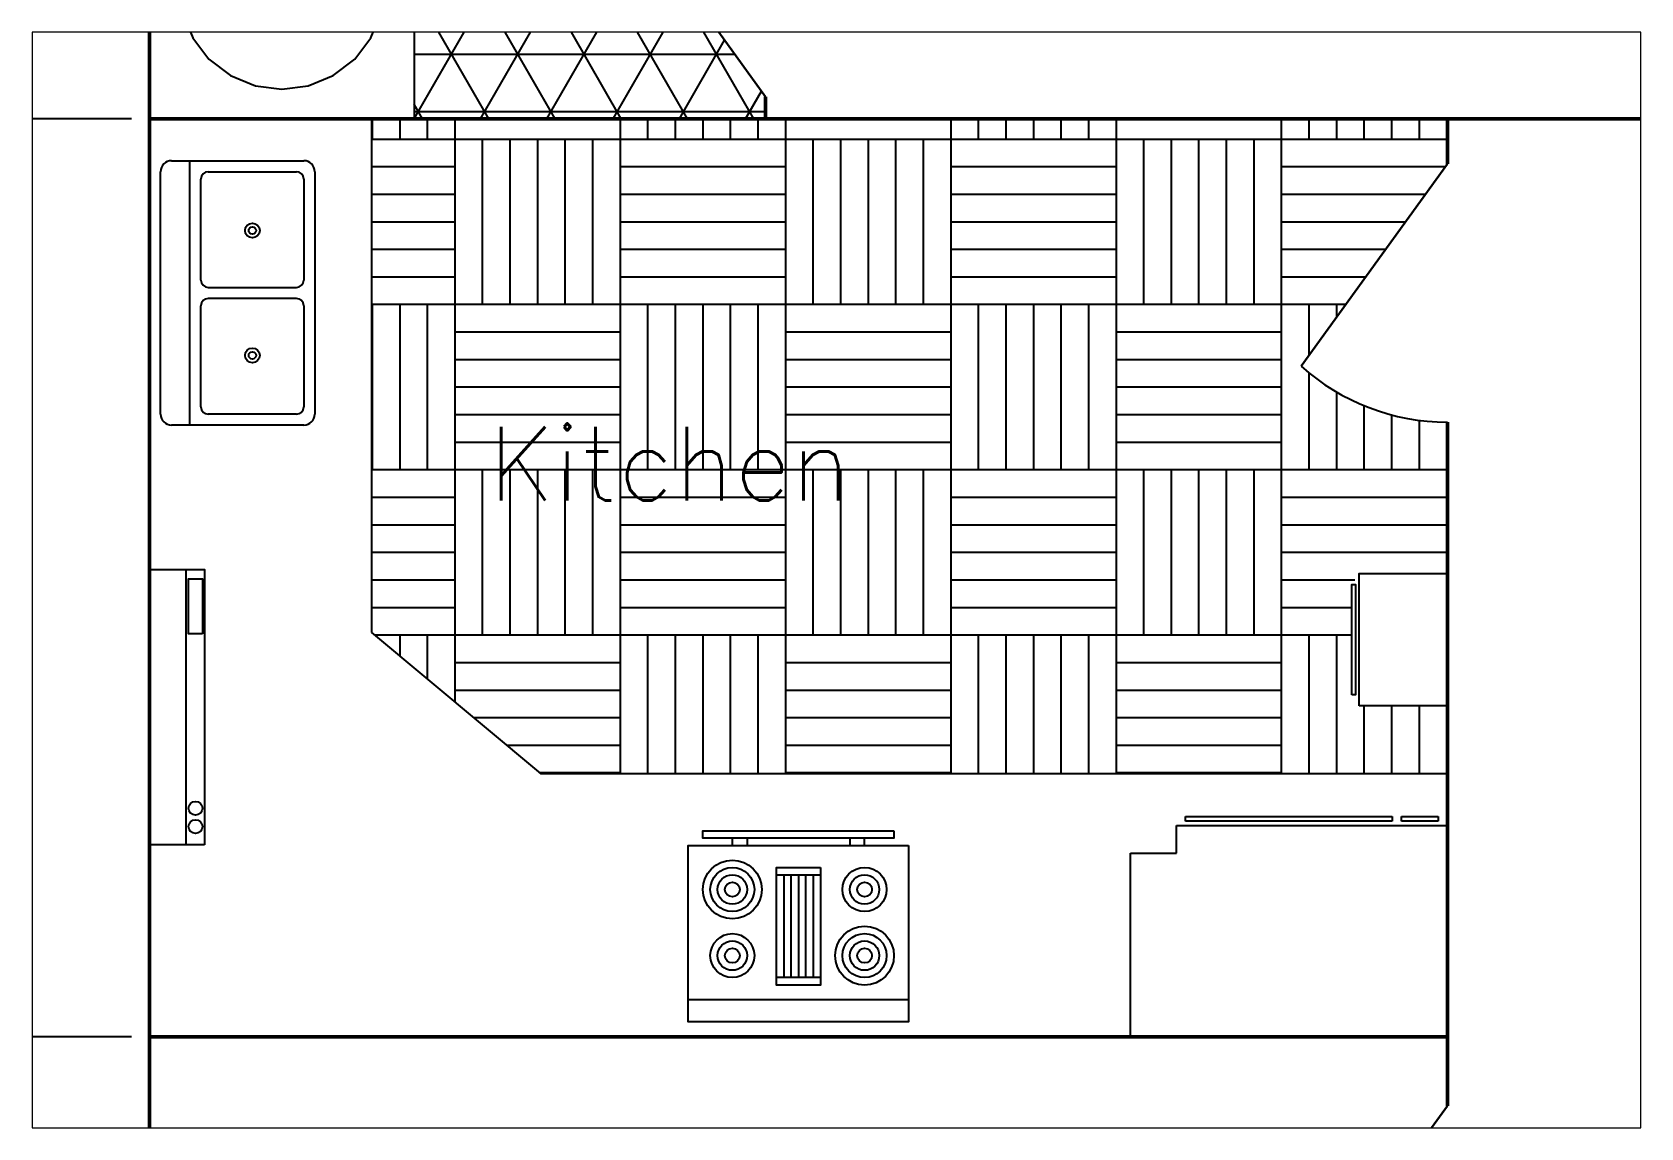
# Paper-space layout 'Detail' of a CAD drawing. Header units: inches. Extents: x 0.51 to 9.27, y 2.81 to 8.77.
# The model-space entities are those that its viewports show. They can reach past a viewport. Long polylines and large blocks are cut down to what shows.
import ezdxf

# ---------------------------------------------------------------- set-up
doc = ezdxf.new("R2010")
doc.units = ezdxf.units.IN
doc.header["$LTSCALE"] = 0.03937
doc.header["$MEASUREMENT"] = 0
for name, color, linetype in [('Blocks', 4, 'Continuous'), ('Dim', 3, 'Continuous'), ('Doors', 6, 'Continuous'), ('Hatches', 2, 'Continuous'), ('Text', 1, 'Continuous')]:
    doc.layers.add(name, color=color, linetype=linetype)
doc.styles.get("Standard").update_dxf_attribs({"font": 'simplex.shx', "height": 0.4})
doc.dimstyles.get("Standard").update_dxf_attribs({"dimscale": 800, "dimtxt": 0.007087, "dimasz": 0.007087, "dimexe": 0.007087, "dimexo": 0.002461, "dimgap": 0.003543, "dimtad": 0, "dimtih": 1, "dimtoh": 1, "dimzin": 0, "dimdsep": 46, "dimlunit": 4, "dimtxsty": 'Standard', "dimcen": 0.003543, "dimadec": 0, "dimazin": 0, "dimtfac": 1, "dimtofl": 0, "dimtmove": 0, "dimatfit": 3, "dimfxl": 0.03937, "dimtolj": 1, "dimtzin": 0, "dimarcsym": 0})

# ---------------------------------------------------------------- blocks, each defined once
blk = doc.blocks.new('Bath Tub - 26 x 60 in.')
for p, q in [((9, -17), (9, -19)), ((8, -18), (10, -18))]:
    blk.add_line(p, q)
blk.add_lwpolyline([(0, -36), (0, 0), (60, 0), (60, -36)], close=True)
for points in [[(6, -4), (42, -4)], [(4, -30), (4, -6)], [(42, -32), (6, -32)]]:
    blk.add_lwpolyline(points)
for radius in [1.5, 1]:
    blk.add_circle((9, -18), radius)
for centre, radius, start, end in [((5.75, -5.75), 1.77, 81.8699, 188.1301), ((42, -18), 14, 270, 90), ((5.75, -30.25), 1.77, 171.8699, 278.1301)]:
    blk.add_arc(centre, radius, start, end)
blk = doc.blocks.new('Door')
at = {"lineweight": 30}
blk.add_line((0, 0), (15.93, 22.03), dxfattribs=at)
blk.add_arc((-0.03, 4.2), 23.92, 48.1739, 89.9397)
blk = doc.blocks.new('Range-Oven - 30 in top')
for p, q in [((0, -3), (30, -3)), ((12, -6), (18, -6)), ((13, -20), (13, -6)), ((14, -6), (14, -20)), ((15, -20), (15, -6)), ((16, -6), (16, -20)), ((17, -20), (17, -6)), ((18, -20), (12, -20)), ((6, -24), (6, -25)), ((8, -25), (8, -24)), ((22, -25), (22, -24)), ((24, -24), (24, -25))]:
    blk.add_line(p, q)
for points in [[(0, -24), (0, 0), (30, 0), (30, -24)], [(12, -21), (12, -5), (18, -5), (18, -21)], [(2, -26), (2, -25), (28, -25), (28, -26)]]:
    blk.add_lwpolyline(points, close=True)
for centre, radius in [((6, -9), 4), ((6, -9), 3), ((24, -9), 3), ((6, -9), 2), ((6, -9), 1), ((24, -9), 2), ((24, -9), 1), ((6, -18), 3), ((24, -18), 4), ((24, -18), 3), ((6, -18), 2), ((6, -18), 1), ((24, -18), 2), ((24, -18), 1)]:
    blk.add_circle(centre, radius)
blk = doc.blocks.new('Sink-double - 36 in top')
for p, q in [((-18, -4), (18, -4)), ((-0.75, -18.5), (-0.75, -6.5)), ((0.75, -6.5), (0.75, -18.5))]:
    blk.add_line(p, q)
for points in [[(-16.5, 0), (16.5, 0)], [(-18, -19.5), (-18, -1.5)], [(18, -1.5), (18, -19.5)], [(-16.5, -18.5), (-16.5, -6.5)], [(-15.5, -5.5), (-1.75, -5.5)], [(1.75, -5.5), (15.5, -5.5)], [(16.5, -6.5), (16.5, -18.5)], [(-1.75, -19.5), (-15.5, -19.5)], [(15.5, -19.5), (1.75, -19.5)], [(16.5, -21), (-16.5, -21)]]:
    blk.add_lwpolyline(points)
for centre, radius in [((-8.5, -12.5), 1), ((-8.5, -12.5), 0.5), ((8.5, -12.5), 1), ((8.5, -12.5), 0.5)]:
    blk.add_circle(centre, radius)
for centre, radius, start, end in [((-16.5, -1.5), 1.5, 90, 180), ((16.5, -1.5), 1.5, 0, 90), ((-15.5, -6.5), 1, 90, 180), ((-1.75, -6.5), 1, 0, 90), ((1.75, -6.5), 1, 90, 180), ((15.5, -6.5), 1, 0, 90), ((-16.5, -19.5), 1.5, 180, 270), ((-15.5, -18.5), 1, 180, 270), ((-1.75, -18.5), 1, 270, 0), ((1.75, -18.5), 1, 180, 270), ((15.5, -18.5), 1, 270, 0), ((16.5, -19.5), 1.5, 270, 0)]:
    blk.add_arc(centre, radius, start, end)
blk = doc.blocks.new('Wall Cabinet - 18 x 12 in side')
for points in [[(-12, -18), (-12, 0), (0, 0), (0, -18)], [(-13, -16.5), (-13, -1.5), (-12.5, -1.5), (-12.5, -16.5)]]:
    blk.add_lwpolyline(points, close=True)
blk = doc.blocks.new('Range Hood - 30 in front')
blk.add_line((0, -4), (30.0001, -4))
for points in [[(0, -6), (0, 0), (30.0001, 0), (30.0001, -6)], [(23, -5.75), (23, -4.25), (29, -4.25), (29, -5.75)]]:
    blk.add_lwpolyline(points, close=True)
for centre in [(2, -5), (4, -5)]:
    blk.add_circle(centre, 0.75)
blk = doc.blocks.new('Base Cabinet 1 Door - side')
for p, q in [((-24, 33.5), (-23.5, 33.5)), ((-24, 29.5), (-24, 33.5)), ((-23.5, 33.5), (-23.5, 29.5)), ((-23.5, 29.5), (-24, 29.5)), ((-24, 6), (-24, 28.5)), ((-24, 28.5), (-23.5, 28.5)), ((-23.5, 28.5), (-23.5, 6)), ((-23.5, 6), (-24, 6)), ((-20, 5), (-23, 5)), ((-20, 0), (-20, 5))]:
    blk.add_line(p, q)
blk.add_lwpolyline([(-23, 5), (-23, 34.5), (0, 34.5), (0, 0), (-20, 0)])
blk = doc.blocks.new('*D25')
at = {"layer": 'Defpoints', "color": 0, "transparency": 16777216}
for p in [(-227.42, 158.08), (-284.26, -156.88), (-227.42, -156.88)]:
    blk.add_point(p, dxfattribs=at)
at = {"layer": 'Dim', "color": 0, "lineweight": -2, "transparency": 16777216}
for p, q in [((-229.38, 158.08), (-289.93, 158.08)), ((-284.26, 152.41), (-284.26, -14.15)), ((-284.26, -151.21), (-284.26, -26.57)), ((-229.38, -156.88), (-289.93, -156.88))]:
    blk.add_line(p, q, dxfattribs=at)
at = {"layer": 'Dim', "color": 0, "transparency": 16777216}
for points in [[(-285.2, 152.41), (-283.31, 152.41), (-284.26, 158.08)], [(-285.2, -151.21), (-283.31, -151.21), (-284.26, -156.88)]]:
    blk.add_solid(points, dxfattribs=at)
at = {"layer": 'Dim', "color": 0, "transparency": 16777216, "insert": (-284.26, -20.36), "char_height": 5.669, "attachment_point": 5}
blk.add_mtext('\\A1;26\'-3"', dxfattribs=at)
blk = doc.blocks.new('*D28')
at = {"layer": 'Defpoints', "color": 0, "transparency": 16777216}
for p in [(-253.12, -52.14), (-227.42, -52.14), (-227.42, -156.88)]:
    blk.add_point(p, dxfattribs=at)
at = {"layer": 'Dim', "color": 0, "lineweight": -2, "transparency": 16777216}
for p, q in [((-229.38, -52.14), (-258.78, -52.14)), ((-253.12, -57.81), (-253.12, -95.06)), ((-253.12, -151.21), (-253.12, -113.96)), ((-229.38, -156.88), (-258.78, -156.88))]:
    blk.add_line(p, q, dxfattribs=at)
at = {"layer": 'Dim', "color": 0, "transparency": 16777216}
for points in [[(-254.06, -57.81), (-252.17, -57.81), (-253.12, -52.14)], [(-254.06, -151.21), (-252.17, -151.21), (-253.12, -156.88)]]:
    blk.add_solid(points, dxfattribs=at)
at = {"layer": 'Dim', "color": 0, "transparency": 16777216, "insert": (-253.12, -104.51), "char_height": 5.6693, "attachment_point": 5}
blk.add_mtext('\\A1;8\'-8{\\H1x;\\S3/4;}"', dxfattribs=at)
blk = doc.blocks.new('*D29')
at = {"layer": 'Defpoints', "color": 0, "transparency": 16777216}
for p in [(-253.12, 47.84), (-227.42, 47.84), (-227.42, -52.14)]:
    blk.add_point(p, dxfattribs=at)
at = {"layer": 'Dim', "color": 0, "lineweight": -2, "transparency": 16777216}
for p, q in [((-229.38, 47.84), (-258.78, 47.84)), ((-253.12, 42.17), (-253.12, 0.68)), ((-253.12, -46.47), (-253.12, -11.73)), ((-229.38, -52.14), (-258.78, -52.14))]:
    blk.add_line(p, q, dxfattribs=at)
at = {"layer": 'Dim', "color": 0, "transparency": 16777216}
for points in [[(-254.06, 42.17), (-252.17, 42.17), (-253.12, 47.84)], [(-254.06, -46.47), (-252.17, -46.47), (-253.12, -52.14)]]:
    blk.add_solid(points, dxfattribs=at)
at = {"layer": 'Dim', "color": 0, "transparency": 16777216, "insert": (-253.12, -5.53), "char_height": 5.669, "attachment_point": 5}
blk.add_mtext('\\A1;8\'-4"', dxfattribs=at)

msp = doc.modelspace()

# ---------------------------------------------------------------- hatches: boundary and pattern name
at = {"layer": 'Hatches', "transparency": 33554531}
h = msp.add_hatch(dxfattribs=at)
h.set_pattern_fill('NET3', color=256, scale=50)
h.set_pattern_definition([(0, (-32.161, -26.3886), (0, 6.25), []), (60, (-32.161, -26.3886), (-5.41266, 3.125), []), (120, (-32.161, -26.3886), (-5.41266, -3.125), [])])
h.paths.add_polyline_path([(-161.148, 123.965, -0.0900322), (-162.099, 118.724, -0.0900158), (-164.368, 114.928, -0.1044693), (-167.81, 112.343, -0.1176343), (-171.566, 111.573, -0.1176343), (-175.265, 112.583, -0.1044693), (-178.533, 115.385, -0.0900158), (-180.552, 119.319, -0.0819199), (-181.188, 124.13, -0.0819199), (-180.244, 128.89, -0.0900158), (-177.975, 132.686, -0.1044693), (-174.534, 135.272, -0.1176343), (-170.778, 136.041, -0.1176343), (-167.079, 135.032, -0.1044693), (-163.811, 132.229, -0.0900158), (-161.791, 128.295, -0.0738184), (-161.148, 123.965), (-160.349, 158.078), (-201.953, 158.078), (-201.953, 150.078), (-208.453, 150.078), (-206.453, 144.078, -0.5013235), (-211.408, 125.217, -0.1328909), (-213.498, 125.217, -0.5013168), (-218.453, 144.078), (-216.453, 150.078), (-219.453, 150.078), (-219.453, 148.578), (-222.453, 148.578), (-222.453, 150.078), (-222.953, 150.078), (-222.953, 158.078), (-227.416, 158.078), (-227.416, 95.842), (-198.616, 95.842), (-198.616, 47.842), (-160.349, 47.842), (-160.349, 50.237), (-176.277, 72.263, -0.1842824), (-160.349, 78.359)])
h.paths.add_polyline_path([(-17.41, -93.407), (-23.894, -93.407), (-45.92, -109.335, -0.1842824), (-52.017, -93.407), (-86.101, -93.407), (-86.101, -156.882), (-17.41, -156.882)])
h.paths.add_polyline_path([(-54.333, -150.745), (-54.333, -109.792), (-68.999, -109.792), (-68.999, -150.745)], flags=24)
h = msp.add_hatch(dxfattribs=at)
h.set_pattern_fill('AR-PARQ1', color=256, scale=1.5)
h.set_pattern_definition([(90, (-32.161, -26.389), (-18, 18), [18, -18]), (90, (-29.161, -26.389), (-18, 18), [18, -18]), (90, (-26.161, -26.389), (-18, 18), [18, -18]), (90, (-23.161, -26.389), (-18, 18), [18, -18]), (90, (-20.161, -26.389), (-18, 18), [18, -18]), (90, (-17.161, -26.389), (-18, 18), [18, -18]), (90, (-14.161, -26.389), (-18, 18), [18, -18]), (0, (-32.161, -8.389), (18, -18), [18, -18]), (0, (-32.161, -5.389), (18, -18), [18, -18]), (0, (-32.161, -2.389), (18, -18), [18, -18]), (0, (-32.161, 0.611), (18, -18), [18, -18]), (0, (-32.161, 3.611), (18, -18), [18, -18]), (0, (-32.161, 6.611), (18, -18), [18, -18]), (0, (-32.161, 9.611), (18, -18), [18, -18])])
h.paths.add_polyline_path([(-86.101, 42.92), (-86.101, 47.842), (-203.232, 47.842), (-203.232, -8.108), (-184.856, -23.475), (-86.101, -23.475), (-86.101, -16.08), (-95.701, -16.08), (-95.701, -14.88), (-96.501, -14.88), (-96.501, -2.88), (-95.701, -1.68), (-86.101, -1.68), (-86.101, 14.798, -0.1842824), (-102.03, 20.894)])
h.paths.add_polyline_path([(-192.508, 4.275), (-146.984, 4.275), (-146.984, 16.275), (-192.508, 16.275)], flags=24)

# ---------------------------------------------------------------- linework, layer by layer
for p, q in [((-227.416, 158.078), (-227.416, 47.842)), ((-203.232, 47.842), (-203.232, -8.108)), ((-203.232, -8.108), (-184.856, -23.475)), ((-184.856, -23.475), (-86.101, -23.475))]:
    msp.add_line(p, q)
at = {"lineweight": 50}
for p, q in [((-160.349, 50.237), (-160.349, 47.842)), ((-227.416, 47.842), (-26.324, 47.842)), ((-86.101, 42.92), (-86.101, 47.842)), ((-86.101, -34.438), (-86.101, 14.798)), ((-86.101, -34.438), (-86.101, -59.671)), ((-227.416, -52.144), (-86.101, -52.144))]:
    msp.add_line(p, q, dxfattribs=at)
msp.add_lwpolyline([(62.516, -156.882), (245.025, -156.882), (245.025, 158.078), (-227.416, 158.078), (-227.416, -156.882), (2.516, -156.882)], dxfattribs=at)

# ---------------------------------------------------------------- block references
at = {"layer": 'Blocks', "xscale": 0.8, "yscale": 0.8, "zscale": 0.8}
for name, p, rotation in [('Bath Tub - 26 x 60 in.', (-198.616, 95.842), 270), ('Sink-double - 36 in top', (-226.221, 28.865), 90.00000000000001), ('Range-Oven - 30 in top', (-144.758, -50.497), 180)]:
    msp.add_blockref(name, p, dxfattribs=dict(at, rotation=rotation))
at = {"layer": 'Blocks'}
for name, p, rotation in [('Range Hood - 30 in front', (-227.416, -31.248), 90), ('Base Cabinet 1 Door - side', (-120.601, -52.144), 270)]:
    msp.add_blockref(name, p, dxfattribs=dict(at, rotation=rotation))
at = {"layer": 'Blocks', "xscale": 0.8, "yscale": 0.8, "zscale": 0.8}
msp.add_blockref('Wall Cabinet - 18 x 12 in side', (-86.101, -1.68), dxfattribs=at)
at = {"layer": 'Doors', "xscale": -1}
msp.add_blockref('Door', (-160.349, 50.237), dxfattribs=at)
at = {"layer": 'Doors', "rotation": 180}
for p in [(-86.101, 42.92), (-86.101, -59.671)]:
    msp.add_blockref('Door', p, dxfattribs=at)

# ---------------------------------------------------------------- texts
at = {"layer": 'Text', "insert": (-190.508, 14.275), "char_height": 8, "attachment_point": 1}
msp.add_mtext_dynamic_manual_height_columns('Kitchen', width=112.28997, gutter_width=0.492, heights=[0], dxfattribs=at)

# ---------------------------------------------------------------- dimensions: what is measured, and where the dimension line sits
at = {"layer": 'Dim'}
for base, p1, p2, picture, middle in [((-284.259, -156.882), (-227.416, 158.078), (-227.416, -156.882), '*D25', (-284.259, -20.364)), ((-253.115, 47.842), (-227.416, -52.144), (-227.416, 47.842), '*D29', (-253.115, -5.526)), ((-253.115, -52.144), (-227.416, -156.882), (-227.416, -52.144), '*D28', (-253.115, -104.513))]:
    dim = msp.add_linear_dim(base=base, p1=p1, p2=p2, angle=90, dimstyle='Standard', dxfattribs=at)
    dim.commit()
    dim.dimension.update_dxf_attribs({"geometry": picture, "text_midpoint": middle, "dimtype": 160})

psp = doc.layouts.new('Detail')

# ---------------------------------------------------------------- viewports
at = {"layer": '0'}
psp.add_viewport(center=(4.8927, 5.788), size=(8.7583, 5.965677), view_center_point=(-152.6164, -2.3935), view_height=119.313543, dxfattribs=at)

doc.saveas('drawing.dxf')
